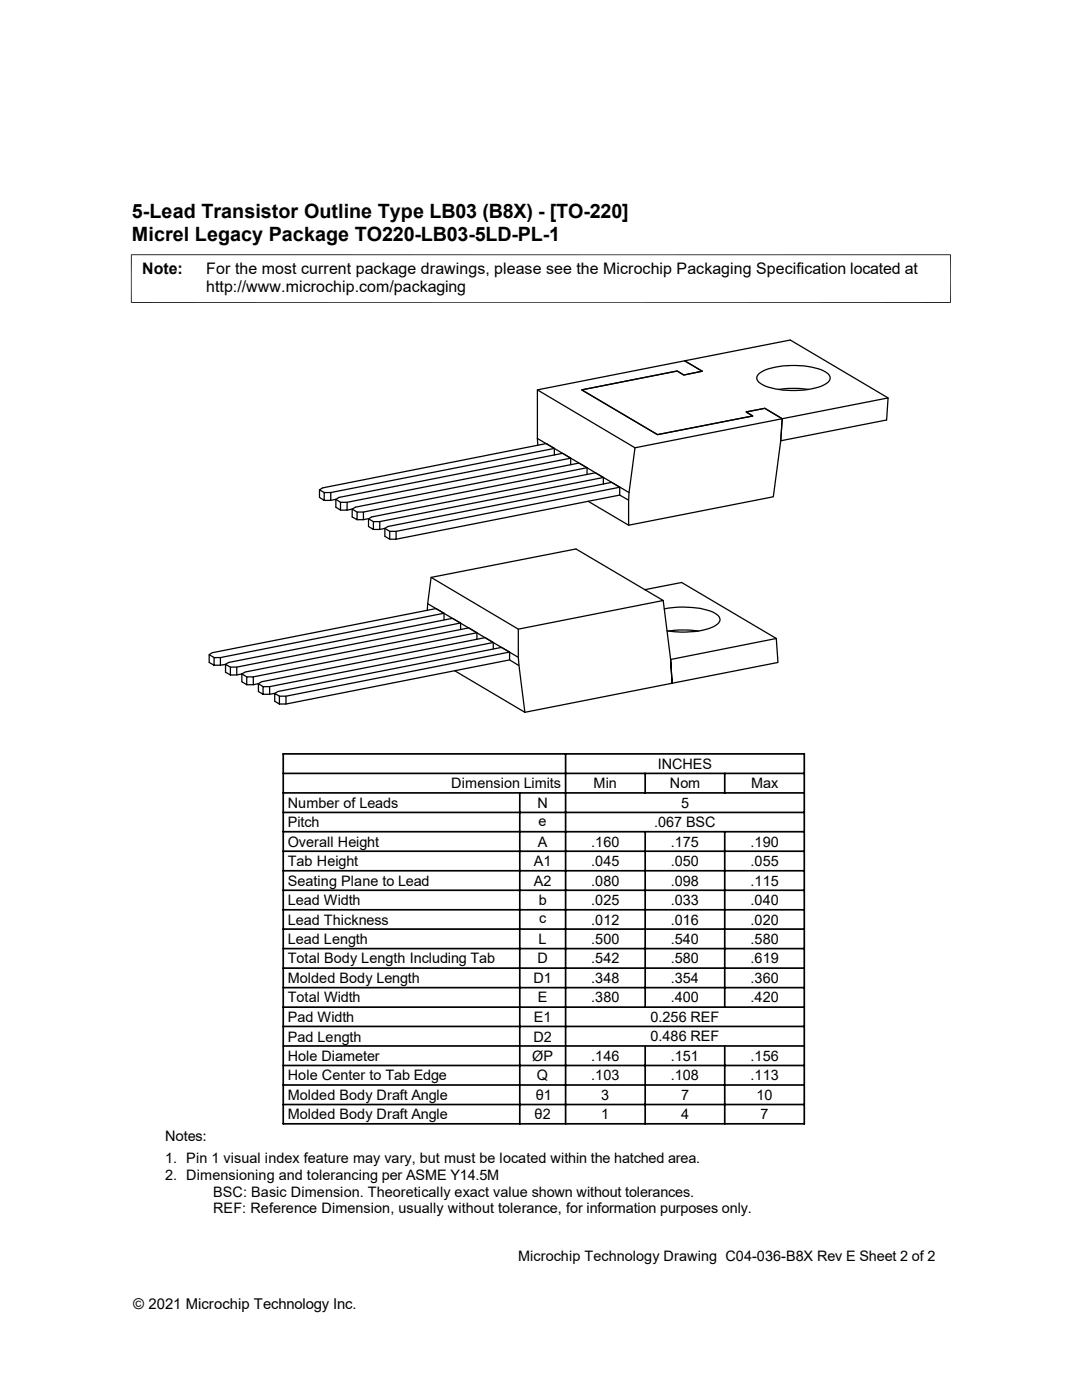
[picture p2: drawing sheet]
<svg xmlns="http://www.w3.org/2000/svg" width="216mm" height="279mm" viewBox="0 0 216 279" stroke-linecap="round" stroke-linejoin="round" font-family="sans-serif">
<defs><g id="words">
<g font-size="3.9">
<text x="26.3" y="43.5">5-Lead Transistor Outline Type LB03 (B8X) - [TO-220]</text>
<text x="26.3" y="48">Micrel Legacy Package TO220-LB03-5LD-PL-1</text>
</g>
<g font-size="3.2">
<text x="28.4" y="54.6">Note:</text>
<text x="41.1" y="54.6">For the most current package drawings, please see the Microchip Packaging Specification located at</text>
<text x="41.1" y="58.3">http://www.microchip.com/packaging</text>
</g>
<text font-size="3" x="26.6" y="261.3">© 2021 Microchip Technology Inc.</text>
<g font-size="2.9">
<text x="131.2" y="153.4">INCHES</text>
<text x="57.4" y="161.2">Number of Leads</text>
<text x="90" y="157.3">Dimension Limits</text>
<text x="107.2" y="161.2">N</text>
<text x="118.4" y="157.3">Min</text>
<text x="133.6" y="157.3">Nom</text>
<text x="135.9" y="161.2">5</text>
<text x="149.9" y="157.3">Max</text>
<text x="57.4" y="165.1">Pitch</text>
<text x="107.5" y="164.8">e</text>
<text x="130.5" y="165.1">.067 BSC</text>
<text x="57.4" y="169">Overall Height</text>
<text x="57.4" y="172.8">Tab Height</text>
<text x="106.5" y="172.9">A1</text>
<text x="107.3" y="169">A</text>
<text x="118" y="169">.160</text>
<text x="118" y="172.8">.045</text>
<text x="133.9" y="169">.175</text>
<text x="133.9" y="172.8">.050</text>
<text x="149.8" y="169">.190</text>
<text x="149.8" y="172.8">.055</text>
<text x="57.4" y="176.7">Seating Plane to Lead</text>
<text x="106.5" y="176.7">A2</text>
<text x="118" y="176.7">.080</text>
<text x="133.9" y="176.7">.098</text>
<text x="149.8" y="176.7">.115</text>
<text x="57.4" y="180.6">Lead Width</text>
<text x="57.4" y="184.5">Lead Thickness</text>
<text x="107.5" y="180.6">b</text>
<text x="107.6" y="184.2">c</text>
<text x="118" y="180.6">.025</text>
<text x="118" y="184.5">.012</text>
<text x="133.9" y="180.6">.033</text>
<text x="133.9" y="184.5">.016</text>
<text x="149.8" y="180.6">.040</text>
<text x="149.8" y="184.5">.020</text>
<text x="57.4" y="188.4">Lead Length</text>
<text x="107.5" y="188.4">L</text>
<text x="118" y="188.4">.500</text>
<text x="133.9" y="188.4">.540</text>
<text x="149.8" y="188.4">.580</text>
<text x="57.4" y="192.3">Total Body Length Including Tab</text>
<text x="57.4" y="196.2">Molded Body Length</text>
<text x="106.4" y="196.2">D1</text>
<text x="107.2" y="192.3">D</text>
<text x="118" y="192.3">.542</text>
<text x="118" y="196.2">.348</text>
<text x="133.9" y="192.3">.580</text>
<text x="133.9" y="196.2">.354</text>
<text x="149.8" y="192.3">.619</text>
<text x="149.8" y="196.2">.360</text>
<text x="57.4" y="200.1">Total Width</text>
<text x="57.4" y="204">Pad Width</text>
<text x="106.5" y="204">E1</text>
<text x="107.3" y="200.1">E</text>
<text x="118" y="200.1">.380</text>
<text x="129.8" y="203.9">0.256 REF</text>
<text x="133.9" y="200.1">.400</text>
<text x="149.8" y="200.1">.420</text>
<text x="57.4" y="207.9">Pad Length</text>
<text x="106.4" y="207.9">D2</text>
<text x="129.8" y="207.8">0.486 REF</text>
<text x="57.4" y="211.7">Hole Diameter</text>
<text x="57.4" y="215.6">Hole Center to Tab Edge</text>
<text x="106.2" y="211.7">ØP</text>
<text x="107.1" y="215.6">Q</text>
<text x="118" y="211.7">.146</text>
<text x="118" y="215.6">.103</text>
<text x="133.9" y="211.7">.151</text>
<text x="133.9" y="215.6">.108</text>
<text x="149.8" y="211.7">.156</text>
<text x="149.8" y="215.6">.113</text>
<text x="57.4" y="219.5">Molded Body Draft Angle</text>
<text x="106.9" y="219.5">θ1</text>
<text x="120" y="219.5">3</text>
<text x="135.9" y="219.5">7</text>
<text x="151" y="219.5">10</text>
<text x="32.9" y="227.6">Notes:</text>
<text x="57.4" y="223.4">Molded Body Draft Angle</text>
<text x="106.7" y="223.4">θ2</text>
<text x="120" y="223.4">1</text>
<text x="135.9" y="223.4">4</text>
<text x="151.8" y="223.4">7</text>
<text x="32.9" y="232.2">1. Pin 1 visual index feature may vary, but must be located within the hatched area.</text>
<text x="32.9" y="235.5">2. Dimensioning and tolerancing per ASME Y14.5M</text>
<text x="42.5" y="238.8">BSC: Basic Dimension. Theoretically exact value shown without tolerances.</text>
<text x="42.5" y="242.1">REF: Reference Dimension, usually without tolerance, for information purposes only.</text>
<text x="103.4" y="251.6">Microchip Technology Drawing C04-036-B8X Rev E Sheet 2 of 2</text>
</g>
</g></defs>
<g fill="none" stroke="#000" stroke-width=".25">
<path d="M107.2 77.8l29.4-5.8 3.5 2.1-3.7 .7-1.3-.8-19 3.8 15.1 8.9 19-3.7-1.3-.8 3.7-.7 3.5 2.1-.3 4.4M151.4 74.6a12 12 0 0 1 7.3-1.7 11.5 11.5 0 0 1 6.5 1.7 1.13 1.13 0 0 1-.3 1.9 15.4 15.4 0 0 1-8.7 1.4 8.1 8.1 0 0 1-5-1.9 1.01 1.01 0 0 1 .2-1.4zM155.3 77.7a22.1 22.1 0 0 1 6.1 0M177.2 79.4l-19.5-11.5-21.1 4.1 3.5 2.1-3.7 .7-1.3-.8-19 3.8 15.1 8.9 19-3.7-1.3-.8 3.7-.7 3.5 2.1-.3 4.4M63.8 97.7l.9 .6M66 99.9l1-.2 .9 .5M107.2 87.5l18.2 10.8M110.6 90.8v-1.3l-1.6-1-44.6 8.9-.6 .3v1.6l.9 .6v-1.6h1.3M110.6 89.5l-44.6 8.8v1.6h-1.3M113.9 92.8v-1.4l-1.6-.9-44.7 8.8-.6 .4v1.5l.9 .6v-1.6h1.4M113.9 91.4l-44.6 8.8v1.6h-1.4M117.1 94.7v-1.4l-1.6-.9-44.6 8.8-.6 .4v1.6l.9 .5v-1.5h1.3"/>
<path d="M117.1 93.3l-44.6 8.9v1.5h-1.3M120.4 96.6v-1.3l-1.6-.9-44.6 8.8-.7 .3v1.6l1 .6v-1.6h1.3M120.4 95.3l-44.6 8.8v1.6h-1.3M123.7 97.2l-44.7 8.8v1.6h-1.2M123.7 98.8l1.7 1M155.8 88l-1.5 11.1-28.9 5.7 .1-6.5 1.2-8.9-19.5-11.6 .1 11.1M155.8 88l21.1-4.2 .3-4.4-50.5 10M69.3 101.8l1-.2 .9 .6M73.5 103.5l1 .6M73.5 103.5l-1 .2M75.8 105.7l1-.2 1 .5M79 106h-1.2v1.6l-1-.6v-1.5l.6-.4 44.6-8.8 1.7 .9v1.6l-44.7 8.8"/>
<path d="M86 115.2l17.4 10.4 .1 7.2 1.2 9.4-14-8.3M117.3 100l8.1 4.8M128.7 117.7l7.3-1.5 18.9 11.2M132.3 119.8l1.5 11.8 21.1-4.2 .3 4.8-21.1 4.2-.3-4.8 .3 4.8-29.4 5.8M42.7 131.2l-1-.6v1.6l1 .6v-1.6h1.3v1.6h-1.3M45 132.6l-1 .2M46 133.1l-1-.5v1.6l1 .5v-1.6h1.2v1.6h-1.2M48.3 134.5l-1.1 .2M49.2 135.1l-.9-.6v1.6l.9 .6v-1.6h1.3v1.6h-1.3M52.5 137l-.9-.6v1.6l.9 .6v-1.6h1.3v1.6h-1.3M53.8 138.6l1-.2 .7-.4 44.6-8.8 1.6 .9v1.6l-44.6 8.8M55.8 138.9l-1-.5v1.6l1 .5v-1.6h1.3v1.6h-1.3"/>
<path d="M85.3 121.8l.7-6.6 28.9-5.6 17.4 10.2-28.9 5.8M85.3 120.5l18.1 10.7M88.6 123.7v-1.3l-1.6-.9-44.6 8.8-.7 .3M88.6 122.4l-44.6 8.8M91.9 125.6v-1.3l-1.6-.9-44.7 8.8-.6 .4M91.9 124.3l-44.7 8.8M95.2 127.6v-1.3l-1.6-1-44.7 8.8-.6 .4M95.2 126.3l-44.7 8.8M98.4 129.5v-1.3l-1.6-.9-44.6 8.8-.6 .3-1.1 .3M98.4 128.2l-44.6 8.8M101.7 130.1l-44.6 8.8M101.7 131.7l1.7 1.1"/>
<path d="M132.5 121.5a17.2 17.2 0 0 1 10.2 .9 1.26 1.26 0 0 1 .9 1.1 1.26 1.26 0 0 1-.8 1.3 15.9 15.9 0 0 1-9.7 1.1M133.3 125.9a22.1 22.1 0 0 1 6.1 0"/>
</g>
<path d="M26.1 50.8h163.6M26.2 50.8v9.7M189.7 50.8v9.7M26.1 60.4h163.6" fill="none" stroke="#000" stroke-width=".2"/>
<g fill="none" stroke="#000" stroke-width=".34">
<path d="M56.5 158.2h104M56.5 154.3h104M56.5 150.5h104v73.8h-104zM103.7 158.2v66.1M112.9 150.5v73.8M128.7 154.3v3.9M144.6 154.3v3.9M56.5 169.9h104M56.5 166h104M56.5 162.1h104M56.5 177.7h104M56.5 173.8h104"/>
<path d="M128.7 166v35M144.6 166v35M56.5 197.1h104M56.5 181.6h104M56.5 189.3h104M56.5 185.4h104M56.5 193.2h104M56.5 204.9h104M56.5 201h104M56.5 212.6h104M56.5 216.5h104M56.5 208.7h104"/>
<path d="M128.7 208.7v15.6M144.6 208.7v15.6M56.5 220.4h104"/>
</g>
<use href="#words"/>
</svg>
